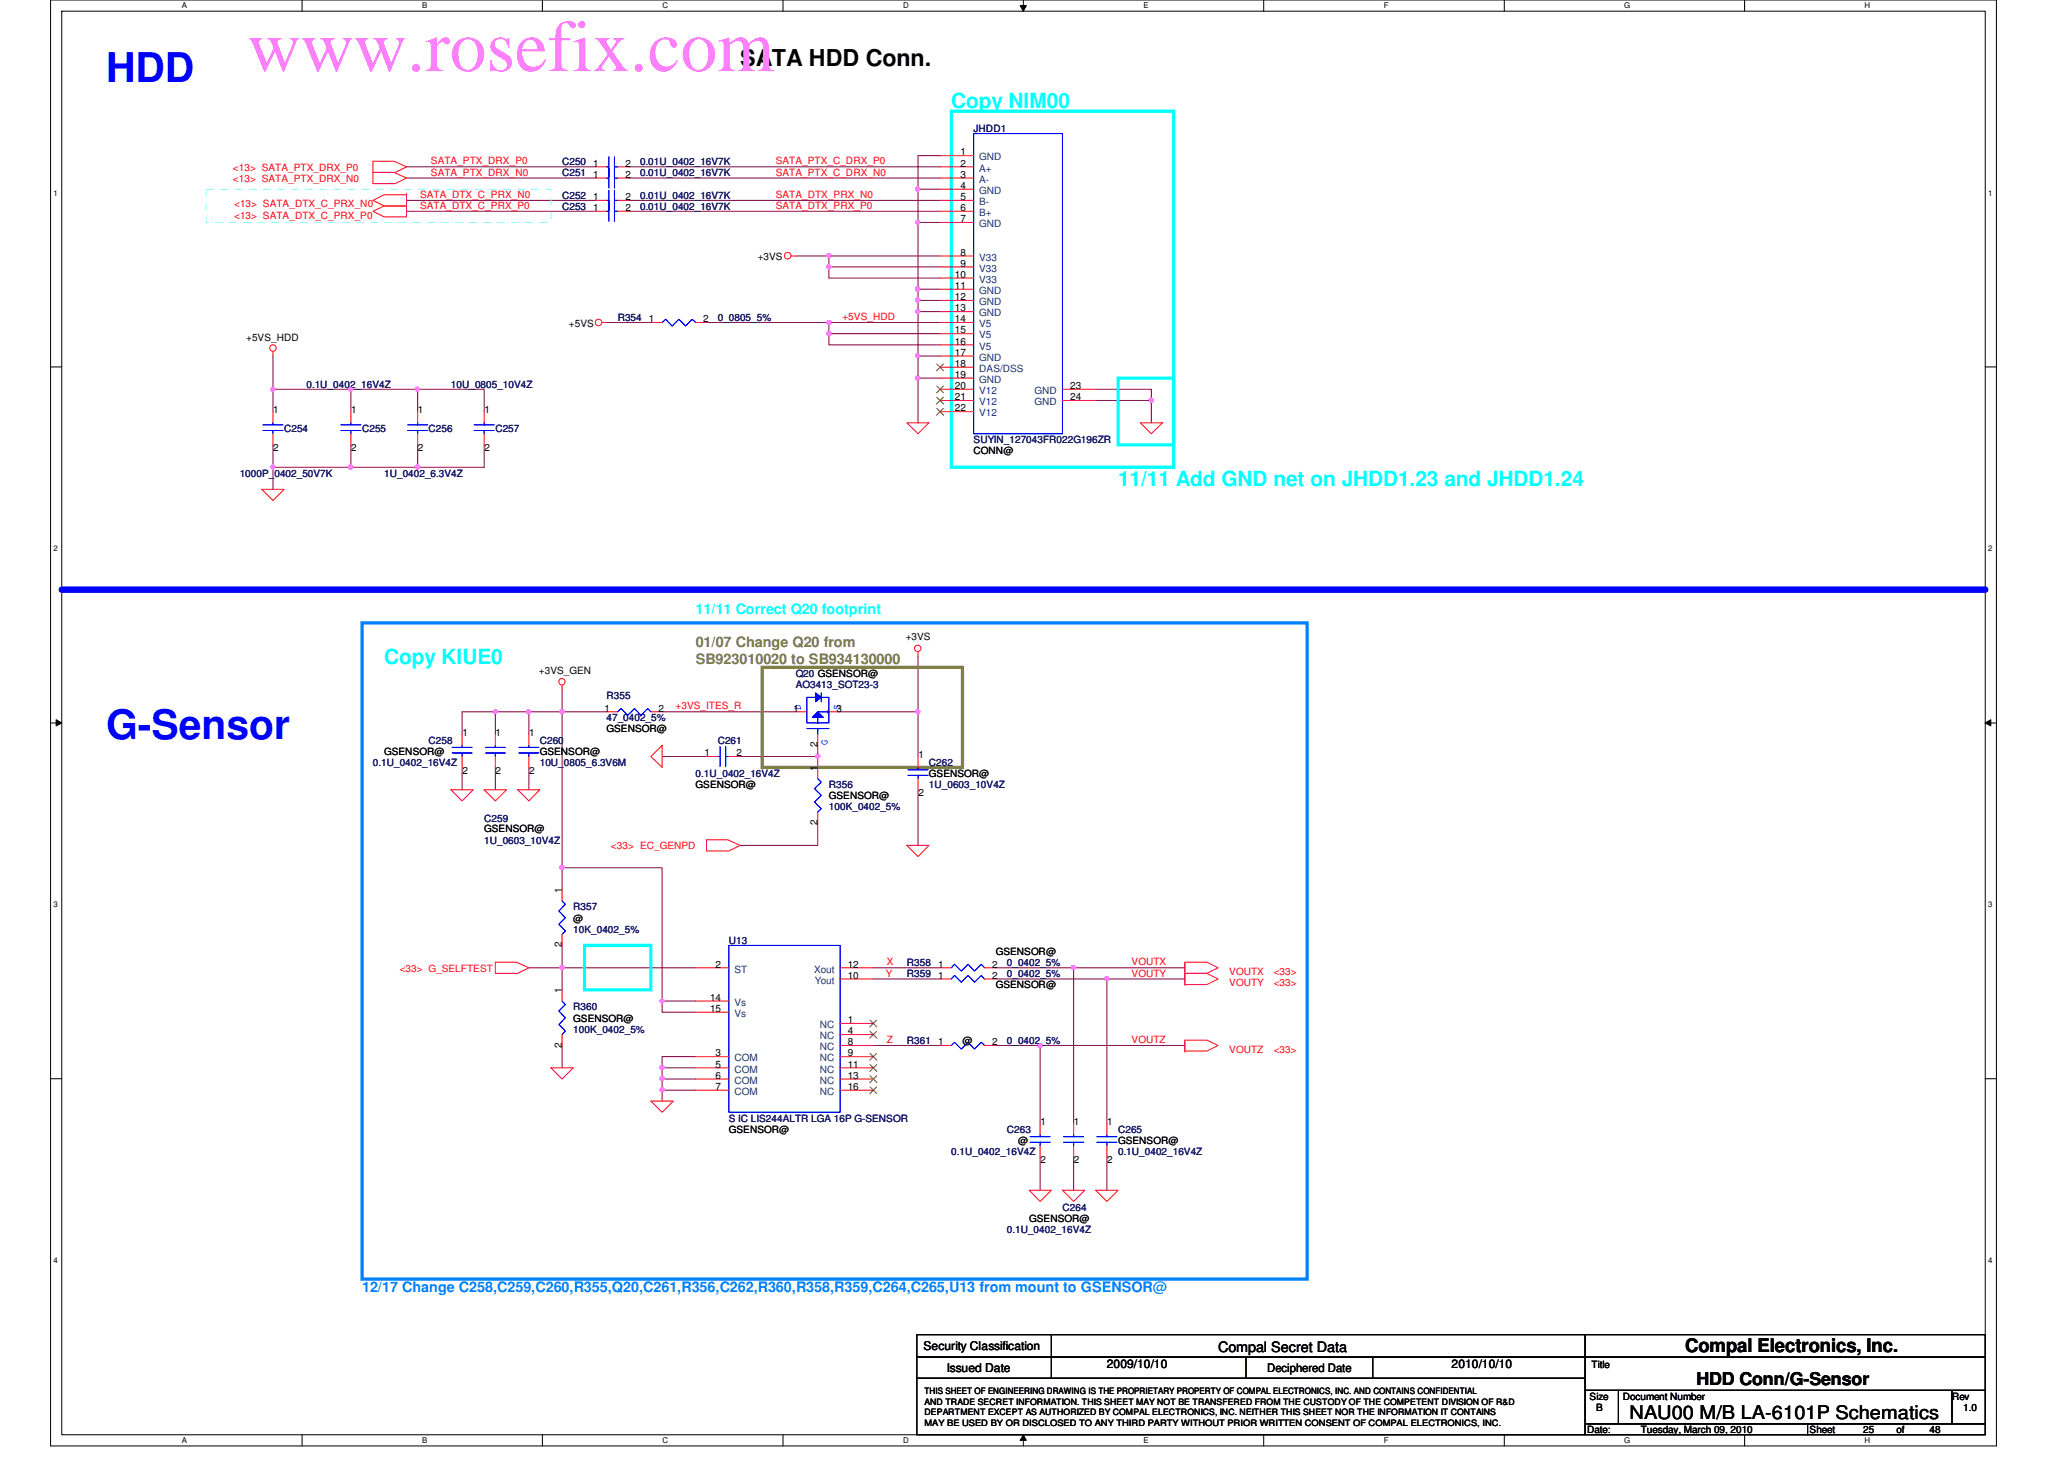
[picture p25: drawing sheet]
<svg xmlns="http://www.w3.org/2000/svg" width="297mm" height="210mm" viewBox="0 0 297 210" stroke-linecap="round" stroke-linejoin="round" font-family="sans-serif">
<defs><g id="words">
<text font-size="10.6" fill="#ff80ff" x="35.6" y="10.2">www.rosefix.com</text>
<g font-size="5.9" fill="#00f">
<text x="15.3" y="11.9">HDD</text>
<text x="15.3" y="106.3">G-Sensor</text>
</g>
<text font-size="3.3" x="106.5" y="9.5">SATA HDD Conn.</text>
<g font-size="3" fill="#0ff">
<text x="136.9" y="15.6">Copy NIM00</text>
<text x="160.9" y="70">11/11 Add GND net on JHDD1.23 and JHDD1.24</text>
<text x="55.3" y="95.6">Copy KIUE0</text>
</g>
<g font-size="2.7">
<text x="242.5" y="194.6">Compal Electronics, Inc.</text>
<text x="234.5" y="204.1">NAU00 M/B LA-6101P Schematics</text>
</g>
<text font-size="2.5" x="244.1" y="199.2">HDD Conn/G-Sensor</text>
<text font-size="2.1" fill="#0ff" x="100.1" y="88.3">11/11 Correct Q20 footprint</text>
<g font-size="2.1" fill="#808040">
<text x="100.1" y="93.1">01/07 Change Q20 from</text>
<text x="100.1" y="95.6">SB923010020 to SB934130000</text>
</g>
<text font-size="2.1" fill="#0080ff" x="52.1" y="185.9">12/17 Change C258,C259,C260,R355,Q20,C261,R356,C262,R360,R358,R359,C264,C265,U13 from mount to GSENSOR@</text>
<text font-size="2.1" x="175.3" y="194.4">Compal Secret Data</text>
<g font-size="1.7">
<text x="132.9" y="194.3">Security Classification</text>
<text x="136.3" y="197.3">Issued Date</text>
<text x="159.3" y="196.9">2009/10/10</text>
<text x="182.4" y="197.4">Deciphered Date</text>
<text x="208.9" y="196.9">2010/10/10</text>
</g>
<g font-size="1.4" fill="#f00">
<text x="62" y="23.7">SATA_PTX_DRX_P0</text>
<text x="111.6" y="23.7">SATA_PTX_C_DRX_P0</text>
<text x="33.5" y="24.6">&lt;13&gt; SATA_PTX_DRX_P0</text>
<text x="33.5" y="26.2">&lt;13&gt; SATA_PTX_DRX_N0</text>
<text x="33.7" y="29.8">&lt;13&gt; SATA_DTX_C_PRX_N0</text>
<text x="60.4" y="28.5">SATA_DTX_C_PRX_N0</text>
<text x="62" y="25.3">SATA_PTX_DRX_N0</text>
<text x="111.6" y="25.3">SATA_PTX_C_DRX_N0</text>
<text x="111.6" y="28.5">SATA_DTX_PRX_N0</text>
<text x="33.7" y="31.5">&lt;13&gt; SATA_DTX_C_PRX_P0</text>
<text x="60.4" y="30.1">SATA_DTX_C_PRX_P0</text>
<text x="111.6" y="30.1">SATA_DTX_PRX_P0</text>
<text x="121.2" y="46.1">+5VS_HDD</text>
<text x="97.2" y="102.1">+3VS_ITES_R</text>
<text x="87.9" y="122.2">&lt;33&gt; EC_GENPD</text>
<text x="57.5" y="139.8">&lt;33&gt; G_SELFTEST</text>
<text x="127.5" y="140.5">Y</text>
<text x="127.6" y="138.9">X</text>
<text x="162.9" y="138.9">VOUTX</text>
<text x="162.9" y="140.5">VOUTY</text>
<text x="176.9" y="140.3">VOUTX</text>
<text x="176.9" y="141.9">VOUTY</text>
<text x="183.3" y="140.3">&lt;33&gt;</text>
<text x="183.3" y="141.9">&lt;33&gt;</text>
<text x="127.6" y="150.1">Z</text>
<text x="162.9" y="150.1">VOUTZ</text>
<text x="176.9" y="151.5">VOUTZ</text>
<text x="183.3" y="151.5">&lt;33&gt;</text>
</g>
<g font-size="1.4" fill="#000080">
<text x="80.9" y="23.7">C250</text>
<text x="92.1" y="23.7">0.01U_0402_16V7K</text>
<text x="140.1" y="19">JHDD1</text>
<text x="80.9" y="25.4">C251</text>
<text x="80.9" y="28.6">C252</text>
<text x="92.1" y="25.4">0.01U_0402_16V7K</text>
<text x="92.1" y="28.6">0.01U_0402_16V7K</text>
<text x="80.9" y="30.2">C253</text>
<text x="92.1" y="30.2">0.01U_0402_16V7K</text>
<text x="88.9" y="46.2">R354</text>
<text x="103.3" y="46.2">0_0805_5%</text>
<text x="44.1" y="55.8">0.1U_0402_16V4Z</text>
<text x="64.9" y="55.8">10U_0805_10V4Z</text>
<text x="40.9" y="62.2">C254</text>
<text x="52.1" y="62.2">C255</text>
<text x="61.7" y="62.2">C256</text>
<text x="71.3" y="62.2">C257</text>
<text x="140.1" y="63.8">SUYIN_127043FR022G196ZR</text>
<text x="34.5" y="68.6">1000P_0402_50V7K</text>
<text x="55.3" y="68.6">1U_0402_6.3V4Z</text>
<text x="87.3" y="100.6">R355</text>
<text x="114.5" y="97.4">Q20 GSENSOR@</text>
<text x="114.5" y="99">AO3413_SOT23-3</text>
<text x="61.7" y="107">C258</text>
<text x="77.7" y="107">C260</text>
<text x="87.3" y="103.8">47_0402_5%</text>
<text x="103.3" y="107">C261</text>
<text x="53.7" y="110.2">0.1U_0402_16V4Z</text>
<text x="77.7" y="110.2">10U_0805_6.3V6M</text>
<text x="100.1" y="111.8">0.1U_0402_16V4Z</text>
<text x="119.3" y="113.4">R356</text>
<text x="133.7" y="110.2">C262</text>
<text x="133.7" y="113.4">1U_0603_10V4Z</text>
<text x="69.7" y="118.2">C259</text>
<text x="119.3" y="116.6">100K_0402_5%</text>
<text x="69.7" y="121.4">1U_0603_10V4Z</text>
<text x="82.5" y="131">R357</text>
<text x="82.5" y="134.2">10K_0402_5%</text>
<text x="104.9" y="135.8">U13</text>
<text x="130.5" y="140.6">R359</text>
<text x="130.5" y="139">R358</text>
<text x="144.9" y="140.6">0_0402_5%</text>
<text x="144.9" y="139">0_0402_5%</text>
<text x="82.5" y="145.4">R360</text>
<text x="82.5" y="148.6">100K_0402_5%</text>
<text x="130.5" y="150.2">R361</text>
<text x="144.9" y="150.2">0_0402_5%</text>
<text x="104.9" y="161.4">S IC LIS244ALTR LGA 16P G-SENSOR</text>
<text x="136.9" y="166.2">0.1U_0402_16V4Z</text>
<text x="144.9" y="163">C263</text>
<text x="160.9" y="163">C265</text>
<text x="160.9" y="166.2">0.1U_0402_16V4Z</text>
<text x="144.9" y="177.4">0.1U_0402_16V4Z</text>
<text x="152.9" y="174.2">C264</text>
</g>
<g font-size="1.4">
<text x="85.4" y="24">1</text>
<text x="90" y="24">2</text>
<text x="138.2" y="22.4">1</text>
<text x="138.2" y="24">2</text>
<text x="85.4" y="25.6">1</text>
<text x="85.4" y="28.8">1</text>
<text x="90" y="25.6">2</text>
<text x="90" y="28.8">2</text>
<text x="138.2" y="25.6">3</text>
<text x="138.2" y="27.2">4</text>
<text x="138.2" y="28.8">5</text>
<text x="85.4" y="30.4">1</text>
<text x="90" y="30.4">2</text>
<text x="138.2" y="30.4">6</text>
<text x="138.2" y="32">7</text>
<text x="109" y="37.4">+3VS</text>
<text x="137.4" y="40">10</text>
<text x="137.4" y="41.6">11</text>
<text x="138.2" y="36.8">8</text>
<text x="138.2" y="38.4">9</text>
<text x="81.9" y="47">+5VS</text>
<text x="93.4" y="46.4">1</text>
<text x="101.2" y="46.4">2</text>
<text x="137.4" y="43.2">12</text>
<text x="137.4" y="44.8">13</text>
<text x="137.4" y="46.4">14</text>
<text x="137.4" y="48">15</text>
<text x="35.4" y="49.1">+5VS_HDD</text>
<text x="137.4" y="49.6">16</text>
<text x="137.4" y="51.2">17</text>
<text x="137.4" y="52.8">18</text>
<text x="39.3" y="59.4">1</text>
<text x="50.5" y="59.4">1</text>
<text x="60.2" y="59.4">1</text>
<text x="69.7" y="59.4">1</text>
<text x="137.4" y="54.4">19</text>
<text x="137.4" y="56">20</text>
<text x="137.4" y="57.6">21</text>
<text x="137.4" y="59.2">22</text>
<text x="154" y="56">23</text>
<text x="154" y="57.6">24</text>
<text x="39.3" y="64.9">2</text>
<text x="50.5" y="64.9">2</text>
<text x="60.2" y="64.9">2</text>
<text x="69.7" y="64.9">2</text>
<text x="140.1" y="65.4">CONN@</text>
<text x="130.3" y="92.1">+3VS</text>
<text x="77.6" y="96.9">+3VS_GEN</text>
<text x="66.5" y="105.8">1</text>
<text x="71.3" y="105.8">1</text>
<text x="76.2" y="105.8">1</text>
<text x="87" y="102.4">1</text>
<text x="87.3" y="105.4">GSENSOR@</text>
<text x="94.8" y="102.4">2</text>
<text x="114.2" y="102.4">1</text>
<text x="117.6" y="107.5" transform="rotate(-90 117.6 107.5)">2</text>
<text x="120.4" y="102.4">3</text>
<text x="55.3" y="108.6">GSENSOR@</text>
<text x="66.5" y="111.3">2</text>
<text x="71.3" y="111.3">2</text>
<text x="76.2" y="111.3">2</text>
<text x="77.7" y="108.6">GSENSOR@</text>
<text x="100.1" y="113.4">GSENSOR@</text>
<text x="101.4" y="108.8">1</text>
<text x="106" y="108.8">2</text>
<text x="117.6" y="110.9" transform="rotate(-90 117.6 110.9)">1</text>
<text x="132.2" y="109">1</text>
<text x="133.7" y="111.8">GSENSOR@</text>
<text x="69.7" y="119.8">GSENSOR@</text>
<text x="117.6" y="118.7" transform="rotate(-90 117.6 118.7)">2</text>
<text x="119.3" y="115">GSENSOR@</text>
<text x="132.2" y="114.5">2</text>
<text x="80.9" y="128.5" transform="rotate(-90 80.9 128.5)">1</text>
<text x="80.9" y="136.3" transform="rotate(-90 80.9 136.3)">2</text>
<text x="82.5" y="132.6">@</text>
<text x="143.3" y="137.4">GSENSOR@</text>
<text x="80.9" y="142.9" transform="rotate(-90 80.9 142.9)">1</text>
<text x="102.2" y="144">14</text>
<text x="103" y="139.2">2</text>
<text x="122" y="139.2">12</text>
<text x="122" y="140.8">10</text>
<text x="135" y="140.8">1</text>
<text x="135" y="139.2">1</text>
<text x="142.8" y="140.8">2</text>
<text x="142.8" y="139.2">2</text>
<text x="143.3" y="142.2">GSENSOR@</text>
<text x="82.5" y="147">GSENSOR@</text>
<text x="102.2" y="145.6">15</text>
<text x="122" y="147.2">1</text>
<text x="122" y="148.8">4</text>
<text x="80.9" y="150.7" transform="rotate(-90 80.9 150.7)">2</text>
<text x="103" y="152">3</text>
<text x="103" y="155.2">6</text>
<text x="103" y="153.6">5</text>
<text x="122" y="155.2">13</text>
<text x="122" y="152">9</text>
<text x="122" y="153.6">11</text>
<text x="122" y="150.4">8</text>
<text x="135" y="150.4">1</text>
<text x="138.5" y="150.2">@</text>
<text x="142.8" y="150.4">2</text>
<text x="103" y="156.8">7</text>
<text x="122" y="156.8">16</text>
<text x="149.7" y="161.8">1</text>
<text x="154.6" y="161.8">1</text>
<text x="159.3" y="161.8">1</text>
<text x="104.9" y="163">GSENSOR@</text>
<text x="146.5" y="164.6">@</text>
<text x="149.7" y="167.3">2</text>
<text x="154.6" y="167.3">2</text>
<text x="159.3" y="167.3">2</text>
<text x="160.9" y="164.6">GSENSOR@</text>
<text x="148.1" y="175.8">GSENSOR@</text>
<text x="229.1" y="196.8">Title</text>
<text x="228.8" y="201.4">Size</text>
<text x="229.7" y="203">B</text>
<text x="233.6" y="201.4">Document Number</text>
<text x="280.9" y="201.4">Rev</text>
<text x="282.5" y="203">1.0</text>
<text x="228.4" y="206.2">Date:</text>
<text x="236.1" y="206.2">Tuesday, March 09, 2010</text>
<text x="260.4" y="206.2">Sheet</text>
<text x="268.1" y="206.2">25</text>
<text x="272.9" y="206.2">of</text>
<text x="277.7" y="206.2">48</text>
</g>
<g font-size="1.4" fill="#004080">
<text x="140.9" y="23.1">GND</text>
<text x="140.9" y="24.7">A+</text>
<text x="140.9" y="26.3">A-</text>
<text x="140.9" y="27.9">GND</text>
<text x="140.9" y="29.5">B-</text>
<text x="140.9" y="31.1">B+</text>
<text x="140.9" y="32.7">GND</text>
<text x="140.9" y="37.5">V33</text>
<text x="140.9" y="39.1">V33</text>
<text x="140.9" y="40.7">V33</text>
<text x="140.9" y="42.3">GND</text>
<text x="140.9" y="43.9">GND</text>
<text x="140.9" y="45.5">GND</text>
<text x="140.9" y="47.1">V5</text>
<text x="140.9" y="48.7">V5</text>
<text x="140.9" y="50.3">V5</text>
<text x="140.9" y="51.9">GND</text>
<text x="140.9" y="53.5">DAS/DSS</text>
<text x="140.9" y="55.1">GND</text>
<text x="140.9" y="56.7">V12</text>
<text x="140.9" y="58.3">V12</text>
<text x="140.9" y="59.9">V12</text>
<text x="148.9" y="56.7">GND</text>
<text x="148.9" y="58.3">GND</text>
<text x="105.7" y="139.9">ST</text>
<text x="117.2" y="139.9">Xout</text>
<text x="117.3" y="141.5">Yout</text>
<text x="105.7" y="144.7">Vs</text>
<text x="105.7" y="146.3">Vs</text>
<text x="118" y="147.9">NC</text>
<text x="118" y="149.5">NC</text>
<text x="105.7" y="152.7">COM</text>
<text x="105.7" y="155.9">COM</text>
<text x="105.7" y="154.3">COM</text>
<text x="118" y="155.9">NC</text>
<text x="118" y="152.7">NC</text>
<text x="118" y="154.3">NC</text>
<text x="118" y="151.1">NC</text>
<text x="105.7" y="157.5">COM</text>
<text x="118" y="157.5">NC</text>
</g>
<g font-size="1.4" fill="#00f">
<text x="115.2" y="102.1" transform="rotate(-90 115.2 102.1)">D</text>
<text x="119.1" y="107.2" transform="rotate(-90 119.1 107.2)">G</text>
<text x="120.9" y="102.1" transform="rotate(-90 120.9 102.1)">S</text>
</g>
<g font-size="1.3">
<text x="133.1" y="203.6">DEPARTMENT EXCEPT AS AUTHORIZED BY COMPAL ELECTRONICS, INC. NEITHER THIS SHEET NOR THE INFORMATION IT CONTAINS</text>
<text x="133.1" y="200.6">THIS SHEET OF ENGINEERING DRAWING IS THE PROPRIETARY PROPERTY OF COMPAL ELECTRONICS, INC. AND CONTAINS CONFIDENTIAL</text>
<text x="133.1" y="202.1">AND TRADE SECRET INFORMATION. THIS SHEET MAY NOT BE TRANSFERED FROM THE CUSTODY OF THE COMPETENT DIVISION OF R&amp;D</text>
<text x="133.1" y="205.1">MAY BE USED BY OR DISCLOSED TO ANY THIRD PARTY WITHOUT PRIOR WRITTEN CONSENT OF COMPAL ELECTRONICS, INC.</text>
</g>
<g font-size="1.1">
<text x="26.2" y="1.1">A</text>
<text x="60.7" y="1.1">B</text>
<text x="95.3" y="1.1">C</text>
<text x="130" y="1.1">D</text>
<text x="164.5" y="1.1">E</text>
<text x="199.1" y="1.1">F</text>
<text x="233.8" y="1.1">G</text>
<text x="268.3" y="1.1">H</text>
<text x="7.7" y="28.2">1</text>
<text x="286.1" y="28.2">1</text>
<text x="7.7" y="79.3">2</text>
<text x="286.1" y="79.3">2</text>
<text x="7.7" y="130.6">3</text>
<text x="286.1" y="130.6">3</text>
<text x="7.7" y="181.7">4</text>
<text x="286.1" y="181.7">4</text>
<text x="26.2" y="207.6">A</text>
<text x="60.7" y="207.6">B</text>
<text x="95.3" y="207.6">C</text>
<text x="130" y="207.6">D</text>
<text x="164.5" y="207.6">E</text>
<text x="199.1" y="207.6">F</text>
<text x="233.8" y="207.6">G</text>
<text x="268.3" y="207.6">H</text>
</g>
</g></defs>
<path d="M7.3 0h280v208h-280zM8.9 1.6h276.8v204.8h-276.8z" fill="none" stroke="#000" stroke-width=".14"/>
<g fill="#fff">
<path d="M26.2 .2h.7v1.2h-.7z"/>
<path d="M26.2 206.6h.7v1.2h-.7z"/>
</g>
<path d="M43.5 0v1.6M43.5 206.4v1.6" fill="none" stroke="#000" stroke-width=".14"/>
<g fill="#fff">
<path d="M60.7 .2h.8v1.2h-.8z"/>
<path d="M60.7 206.6h.8v1.2h-.8z"/>
</g>
<path d="M78.1 0v1.6M78.1 206.4v1.6" fill="none" stroke="#000" stroke-width=".14"/>
<g fill="#fff">
<path d="M95.3 .2h.8v1.2h-.8z"/>
<path d="M95.3 206.6h.8v1.2h-.8z"/>
</g>
<path d="M112.7 0v1.6M112.7 206.4v1.6" fill="none" stroke="#000" stroke-width=".14"/>
<g fill="#fff">
<path d="M130 .2h.7v1.2h-.7z"/>
<path d="M130 206.6h.7v1.2h-.7z"/>
</g>
<path d="M146.8 .8h.9l-.4 .8zM147.3 0v1.6M147.3 206.4l.4 .8h-.9zM147.3 206.4v1.6" fill="none" stroke="#000" stroke-width=".14"/>
<path d="M146.8 .8h.9l-.4 .8zM147.3 206.4l.4 .8h-.9z" fill="#000"/>
<g fill="#fff">
<path d="M164.5 .2h.8v1.2h-.8z"/>
<path d="M164.5 206.6h.8v1.2h-.8z"/>
</g>
<path d="M181.9 0v1.6M181.9 206.4v1.6" fill="none" stroke="#000" stroke-width=".14"/>
<g fill="#fff">
<path d="M199.1 .2h.7v1.2h-.7z"/>
<path d="M199.1 206.6h.7v1.2h-.7z"/>
</g>
<path d="M216.5 0v1.6M216.5 206.4v1.6" fill="none" stroke="#000" stroke-width=".14"/>
<g fill="#fff">
<path d="M233.8 .2h.8v1.2h-.8z"/>
<path d="M233.8 206.6h.8v1.2h-.8z"/>
</g>
<path d="M251.1 0v1.6M251.1 206.4v1.6" fill="none" stroke="#000" stroke-width=".14"/>
<g fill="#fff">
<path d="M268.3 .2h.8v1.2h-.8z"/>
<path d="M268.3 206.6h.8v1.2h-.8z"/>
<path d="M7.7 27.2h.6v1.2h-.6z"/>
<path d="M286.1 27.2h.6v1.2h-.6z"/>
<path d="M7.7 78.4h.6v1.1h-.6z"/>
<path d="M286.1 78.4h.6v1.1h-.6z"/>
</g>
<path d="M7.3 52.8h1.6M285.7 52.8h1.6" fill="none" stroke="#000" stroke-width=".14"/>
<g fill="#fff">
<path d="M7.7 129.6h.6v1.2h-.6z"/>
<path d="M286.1 129.6h.6v1.2h-.6z"/>
</g>
<path d="M7.3 104h1.6M8.1 103.5l.8 .5-.8 .4zM285.7 104h1.6M285.7 104l.8-.5v.9z" fill="none" stroke="#000" stroke-width=".14"/>
<path d="M8.1 103.5l.8 .5-.8 .4zM285.7 104l.8-.5v.9z" fill="#000"/>
<g fill="#fff">
<path d="M7.7 180.8h.6v1.1h-.6z"/>
<path d="M286.1 180.8h.6v1.1h-.6z"/>
</g>
<path d="M7.3 155.2h1.6M285.7 155.2h1.6" fill="none" stroke="#000" stroke-width=".14"/>
<path d="M60.1 56h9.6v3.2M39.3 67.2v3.2M50.5 67.2h9.6M60.1 64v3.2M69.7 64v3.2h-9.6" fill="none" stroke="#800040" stroke-width=".14"/>
<circle cx="60.1" cy="67.2" r=".3" fill="#f0f"/>
<circle cx="60.1" cy="67.2" r=".3" fill="none" stroke="#f0f" stroke-width=".14"/>
<circle cx="50.5" cy="67.2" r=".3" fill="#f0f"/>
<circle cx="50.5" cy="67.2" r=".3" fill="none" stroke="#f0f" stroke-width=".14"/>
<path d="M50.5 59.2v-3.2h9.6v3.2M39.3 64v3.2" fill="none" stroke="#800040" stroke-width=".14"/>
<circle cx="60.1" cy="56" r=".3" fill="#f0f"/>
<circle cx="60.1" cy="56" r=".3" fill="none" stroke="#f0f" stroke-width=".14"/>
<circle cx="50.5" cy="56" r=".3" fill="#f0f"/>
<circle cx="50.5" cy="56" r=".3" fill="none" stroke="#f0f" stroke-width=".14"/>
<path d="M39.3 56h11.2" fill="none" stroke="#800040" stroke-width=".14"/>
<circle cx="50.5" cy="56" r=".3" fill="#f0f"/>
<circle cx="50.5" cy="56" r=".3" fill="none" stroke="#f0f" stroke-width=".14"/>
<path d="M50.5 64v3.2h-11.2" fill="none" stroke="#800040" stroke-width=".14"/>
<circle cx="50.5" cy="67.2" r=".3" fill="#f0f"/>
<circle cx="50.5" cy="67.2" r=".3" fill="none" stroke="#f0f" stroke-width=".14"/>
<circle cx="39.3" cy="67.2" r=".3" fill="#f0f"/>
<circle cx="39.3" cy="67.2" r=".3" fill="none" stroke="#f0f" stroke-width=".14"/>
<path d="M58.5 25.6h27.2M58.5 24h27.2M90.5 24h44.8M90.5 25.6h44.8M132.1 22.4h3.2M132.1 27.2h3.2M39.3 56v3.2" fill="none" stroke="#800040" stroke-width=".14"/>
<circle cx="132.1" cy="27.2" r=".3" fill="#f0f"/>
<circle cx="132.1" cy="27.2" r=".3" fill="none" stroke="#f0f" stroke-width=".14"/>
<path d="M58.5 28.8h27.2M58.5 30.4h27.2M90.5 28.8h44.8M90.5 30.4h44.8M132.1 32h3.2M135.3 38.4h-16v1.6h16" fill="none" stroke="#800040" stroke-width=".14"/>
<circle cx="119.3" cy="38.4" r=".3" fill="#f0f"/>
<circle cx="119.3" cy="38.4" r=".3" fill="none" stroke="#f0f" stroke-width=".14"/>
<path d="M114.5 36.8h4.8v1.6" fill="none" stroke="#800040" stroke-width=".14"/>
<circle cx="119.3" cy="36.8" r=".3" fill="#f0f"/>
<circle cx="119.3" cy="36.8" r=".3" fill="none" stroke="#f0f" stroke-width=".14"/>
<path d="M119.3 36.8h16M132.1 41.6h3.2M132.1 43.2h3.2" fill="none" stroke="#800040" stroke-width=".14"/>
<circle cx="132.1" cy="43.2" r=".3" fill="#f0f"/>
<circle cx="132.1" cy="43.2" r=".3" fill="none" stroke="#f0f" stroke-width=".14"/>
<path d="M87.3 46.4h6.4M101.7 46.4h17.6M119.3 46.4h16M119.3 46.4v3.2h16M132.1 44.8h3.2" fill="none" stroke="#800040" stroke-width=".14"/>
<circle cx="119.3" cy="46.4" r=".3" fill="#f0f"/>
<circle cx="119.3" cy="46.4" r=".3" fill="none" stroke="#f0f" stroke-width=".14"/>
<path d="M119.3 48h16" fill="none" stroke="#800040" stroke-width=".14"/>
<circle cx="119.3" cy="48" r=".3" fill="#f0f"/>
<circle cx="119.3" cy="48" r=".3" fill="none" stroke="#f0f" stroke-width=".14"/>
<path d="M132.1 51.2h3.2" fill="none" stroke="#800040" stroke-width=".14"/>
<circle cx="132.1" cy="51.2" r=".3" fill="#f0f"/>
<circle cx="132.1" cy="51.2" r=".3" fill="none" stroke="#f0f" stroke-width=".14"/>
<path d="M132.1 54.4h3.2" fill="none" stroke="#800040" stroke-width=".14"/>
<circle cx="132.1" cy="54.4" r=".3" fill="#f0f"/>
<circle cx="132.1" cy="54.4" r=".3" fill="none" stroke="#f0f" stroke-width=".14"/>
<path d="M132.1 22.4v4.8M132.1 44.8v6.4" fill="none" stroke="#800040" stroke-width=".14"/>
<circle cx="132.1" cy="44.8" r=".3" fill="#f0f"/>
<circle cx="132.1" cy="44.8" r=".3" fill="none" stroke="#f0f" stroke-width=".14"/>
<path d="M132.1 41.6v1.6" fill="none" stroke="#800040" stroke-width=".14"/>
<circle cx="132.1" cy="41.6" r=".31" fill="#f0f"/>
<circle cx="132.1" cy="41.6" r=".31" fill="none" stroke="#f0f" stroke-width=".14"/>
<path d="M132.1 27.2v4.8M132.1 51.2v9.6" fill="none" stroke="#800040" stroke-width=".14"/>
<circle cx="132.1" cy="27.2" r=".3" fill="#f0f"/>
<circle cx="132.1" cy="27.2" r=".3" fill="none" stroke="#f0f" stroke-width=".14"/>
<path d="M132.1 43.2v1.6" fill="none" stroke="#800040" stroke-width=".14"/>
<circle cx="132.1" cy="43.2" r=".3" fill="#f0f"/>
<circle cx="132.1" cy="43.2" r=".3" fill="none" stroke="#f0f" stroke-width=".14"/>
<path d="M132.1 32v9.6" fill="none" stroke="#800040" stroke-width=".14"/>
<circle cx="132.1" cy="32" r=".3" fill="#f0f"/>
<circle cx="132.1" cy="32" r=".3" fill="none" stroke="#f0f" stroke-width=".14"/>
<path d="M39.3 51.2v4.8" fill="none" stroke="#800040" stroke-width=".14"/>
<circle cx="39.3" cy="56" r=".3" fill="#f0f"/>
<circle cx="39.3" cy="56" r=".3" fill="none" stroke="#f0f" stroke-width=".14"/>
<path d="M71.3 102.4h4.8M76.1 139.2h4.8" fill="none" stroke="#800040" stroke-width=".14"/>
<circle cx="71.3" cy="102.4" r=".3" fill="#f0f"/>
<circle cx="71.3" cy="102.4" r=".3" fill="none" stroke="#f0f" stroke-width=".14"/>
<path d="M132.1 94.4v8M80.9 124.8h14.4v19.2M154.5 139.2v22.4M125.7 150.4h9.6M149.7 150.4h20.8M159.3 140.8v20.8M149.7 166.4v4.8M159.3 166.4v4.8" fill="none" stroke="#800040" stroke-width=".14"/>
<circle cx="154.5" cy="139.2" r=".3" fill="#f0f"/>
<circle cx="154.5" cy="139.2" r=".3" fill="none" stroke="#f0f" stroke-width=".14"/>
<path d="M149.7 150.4v11.2M154.5 166.4v4.8" fill="none" stroke="#800040" stroke-width=".14"/>
<circle cx="149.7" cy="150.4" r=".3" fill="#f0f"/>
<circle cx="149.7" cy="150.4" r=".3" fill="none" stroke="#f0f" stroke-width=".14"/>
<path d="M125.7 139.2h9.6M154.5 139.2h16M125.7 140.8h9.6M143.3 150.4h6.4M159.3 140.8h11.2" fill="none" stroke="#800040" stroke-width=".14"/>
<circle cx="159.3" cy="140.8" r=".3" fill="#f0f"/>
<circle cx="159.3" cy="140.8" r=".3" fill="none" stroke="#f0f" stroke-width=".14"/>
<path d="M66.5 102.4v3.2M66.5 110.4v3.2M71.3 102.4v3.2M71.3 110.4v3.2M95.3 102.4h19.2M120.9 102.4h11.2M80.9 139.2h19.2M80.9 136v6.4M80.9 124.8v3.2M143.3 139.2h11.2M80.9 150.4v3.2M143.3 140.8h16" fill="none" stroke="#800040" stroke-width=".14"/>
<circle cx="80.9" cy="139.2" r=".31" fill="#f0f"/>
<circle cx="80.9" cy="139.2" r=".31" fill="none" stroke="#f0f" stroke-width=".14"/>
<path d="M66.5 102.4h4.8M76.1 110.4v3.2M80.9 102.4h6.4M132.1 102.4v6.4M106.5 121.6h11.2" fill="none" stroke="#800040" stroke-width=".14"/>
<circle cx="132.1" cy="102.4" r=".3" fill="#f0f"/>
<circle cx="132.1" cy="102.4" r=".3" fill="none" stroke="#f0f" stroke-width=".14"/>
<path d="M106.5 108.8h11.2v1.6M132.1 113.6v8" fill="none" stroke="#800040" stroke-width=".14"/>
<circle cx="117.7" cy="108.8" r=".3" fill="#f0f"/>
<circle cx="117.7" cy="108.8" r=".3" fill="none" stroke="#f0f" stroke-width=".14"/>
<path d="M76.1 102.4v3.2M117.7 107.2v1.6M95.3 153.6v1.6h4.8M100.1 152h-4.8v1.6h4.8" fill="none" stroke="#800040" stroke-width=".14"/>
<circle cx="95.3" cy="153.6" r=".31" fill="#f0f"/>
<circle cx="95.3" cy="153.6" r=".31" fill="none" stroke="#f0f" stroke-width=".14"/>
<path d="M95.3 108.8h6.4M117.7 118.4v3.2M95.3 155.2v1.6h4.8" fill="none" stroke="#800040" stroke-width=".14"/>
<circle cx="95.3" cy="155.2" r=".3" fill="#f0f"/>
<circle cx="95.3" cy="155.2" r=".3" fill="none" stroke="#f0f" stroke-width=".14"/>
<path d="M100.1 144h-4.8v1.6h4.8" fill="none" stroke="#800040" stroke-width=".14"/>
<circle cx="95.3" cy="144" r=".3" fill="#f0f"/>
<circle cx="95.3" cy="144" r=".3" fill="none" stroke="#f0f" stroke-width=".14"/>
<path d="M95.3 156.8v1.6" fill="none" stroke="#800040" stroke-width=".14"/>
<circle cx="95.3" cy="156.8" r=".3" fill="#f0f"/>
<circle cx="95.3" cy="156.8" r=".3" fill="none" stroke="#f0f" stroke-width=".14"/>
<path d="M80.9 99.2v3.2" fill="none" stroke="#800040" stroke-width=".14"/>
<circle cx="80.9" cy="102.4" r=".31" fill="#f0f"/>
<circle cx="80.9" cy="102.4" r=".31" fill="none" stroke="#f0f" stroke-width=".14"/>
<path d="M80.9 102.4v22.4" fill="none" stroke="#800040" stroke-width=".14"/>
<circle cx="80.9" cy="124.8" r=".31" fill="#f0f"/>
<circle cx="80.9" cy="124.8" r=".31" fill="none" stroke="#f0f" stroke-width=".14"/>
<path d="M76.1 102.4h4.8" fill="none" stroke="#800040" stroke-width=".14"/>
<circle cx="76.1" cy="102.4" r=".3" fill="#f0f"/>
<circle cx="76.1" cy="102.4" r=".3" fill="none" stroke="#f0f" stroke-width=".14"/>
<path d="M157.7 56h8v1.6" fill="none" stroke="#800040" stroke-width=".14"/>
<circle cx="165.7" cy="57.6" r=".31" fill="#f0f"/>
<circle cx="165.7" cy="57.6" r=".31" fill="none" stroke="#f0f" stroke-width=".14"/>
<path d="M157.7 57.6h8v3.2" fill="none" stroke="#800040" stroke-width=".14"/>
<g fill="none" stroke="#f00" stroke-width=".14">
<path d="M53.7 24.8h3l1.8 .8-1.6 .8h-3.2zM53.7 23.2h3l1.8 .8-1.6 .8h-3.2zM58.5 27.9v3.2M58.5 28h-3.2l-1.6 .8 1.6 .8h3.2M58.5 28.2v1.4M58.5 29.6h-3.2l-1.6 .8 1.6 .8h3.2v-1.4M113.9 36.8h.6M135.3 22.4h4.8M135.3 24h4.8M135.3 25.6h4.8M135.3 27.2h4.8M135.3 28.8h4.8"/>
<path d="M135.3 30.4h4.8M135.3 32h4.8M135.3 36.8h4.8M135.3 38.4h4.8M39.3 50.6v.6M86.7 46.4h.6M135.3 40h4.8M135.3 41.6h4.8M135.3 43.2h4.8M135.3 44.8h4.8M135.3 46.4h4.8M135.3 48h4.8"/>
<path d="M135.3 49.6h4.8M135.3 51.2h4.8M135.3 52.8h4.8M135.3 54.4h4.8M135.3 56h4.8M135.3 57.6h4.8M135.3 59.2h4.8M152.9 56h4.8M152.9 57.6h4.8M37.7 70.4h3.2l-1.6 1.6zM130.5 60.8h3.2l-1.6 1.6zM164.1 60.8h3.2l-1.6 1.6z"/>
<path d="M80.9 98.6v.6M132.1 93.8v.6M64.9 113.6h3.2l-1.6 1.6zM69.7 113.6h3.2l-1.6 1.6zM74.5 113.6h3.2l-1.6 1.6zM76.1 105.6v1.6M76.1 108.8v1.6M95.3 107.2v3.2l-1.6-1.6zM117.7 110.4v1.6M117.7 116.8v1.6M71.3 138.4h3l1.8 .8-1.6 .8h-3.2zM100.1 139.2h4.8"/>
<path d="M101.7 120.8h3l1.8 .8-1.6 .8h-3.2zM120.9 139.2h4.8M130.5 121.6h3.2l-1.6 1.6zM170.5 138.6v3.2M170.5 139.9v-1.5h3.2l1.6 .8-1.6 .8h-3.2M79.3 153.6h3.2l-1.6 1.6zM80.9 142.4v1.6M80.9 148.8v1.6M93.7 158.4h3.2l-1.6 1.6zM100.1 152h4.8M100.1 155.2h4.8M100.1 144h4.8"/>
<path d="M100.1 156.8h4.8M100.1 145.6h4.8M100.1 153.6h4.8M120.9 152h4.8M120.9 155.2h4.8M120.9 156.8h4.8M120.9 147.2h4.8M120.9 148.8h4.8M120.9 153.6h4.8M120.9 150.4h4.8M120.9 140.8h4.8M135.3 150.4h1.6"/>
<path d="M141.7 150.4h1.6M170.5 140h3.2l1.6 .8-1.6 .8h-3.2M170.5 140v1.5M170.5 149.8v1.6M170.5 151.1v-1.5h3.2l1.6 .8-1.6 .8h-3.2M148.1 171.2h3.2l-1.6 1.6zM152.9 171.2h3.2l-1.6 1.6zM157.7 171.2h3.2l-1.6 1.6zM159.3 161.6v1.6M159.3 164.8v1.6"/>
<circle cx="113.4" cy="36.8" r=".47"/>
<circle cx="39.3" cy="50.1" r=".47"/>
<circle cx="86.1" cy="46.4" r=".47"/>
<circle cx="80.9" cy="98.1" r=".46"/>
<circle cx="132.1" cy="93.3" r=".46"/>
</g>
<g fill="none" stroke="#000" stroke-width=".14">
<path d="M131.9 192h96.2v3.2h-96.2zM131.9 195.2h96.2v3.1h-96.2zM131.9 198.3h96.2v8.1h-96.2zM151.3 192v6.3M179.3 195.2v3.1M197.6 195.2v3.1M228.1 192h57.6v3.2h-57.6zM228.1 195.2h57.6v4.8h-57.6zM228.1 200h4.8v4.9h-4.8zM228.1 204.9h32v1.5h-32zM232.9 200h48v4.9h-48zM260.1 204.9h25.6v1.5h-25.6z"/>
<path d="M280.9 200h4.8v4.9h-4.8z"/>
</g>
<path d="M29.7 27.2h49.6v4.8h-49.6z" fill="none" stroke="#80ffff" stroke-width=".14" stroke-dasharray="1 1 1 1 1 1 1 1"/>
<path d="M8.9 84.8h276.8" fill="none" stroke="#00f" stroke-width=".93"/>
<path d="M52.1 89.6h136v94.4h-136z" fill="none" stroke="#0080ff" stroke-width=".47"/>
<path d="M136.9 16h32v51.2h-32zM160.9 54.4h8v9.6h-8zM84.1 136h9.6v6.4h-9.6z" fill="none" stroke="#0ff" stroke-width=".47"/>
<path d="M109.7 96h28.8v14.4h-28.8z" fill="none" stroke="#808040" stroke-width=".47"/>
<g fill="none" stroke="#00f" stroke-width=".14">
<path d="M140.1 19.2h12.8v43.2h-12.8zM74.7 108.3h2.9M74.7 107.5h2.9M76.1 107.2v.3M76.1 108.3v.5M117.7 112l.5 .5-1 1 1 .9-1 1 1 .9-.5 .5M104.9 136h16v24h-16zM80.9 144l.5 .5-1 1 1 .9-1 1 1 .9-.5 .5M136.9 150.4l.5-.5 .9 1 1-1 .9 1 1-1 .5 .5M157.9 164.3h2.8M157.9 163.5h2.8M159.3 163.2v.3"/>
<path d="M159.3 164.3v.5"/>
</g>
<g fill="none" stroke="#804000" stroke-width=".14">
<path d="M134.8 52.4l1 .9M134.8 55.5l1 1M134.8 57.1l1 1M134.8 58.8l1 .9M135.8 52.4l-1 .9M135.8 55.5l-1 1M135.8 57.1l-1 1M135.8 58.8l-1 .9M125.2 154.8l1 .9M125.2 146.8l1 .9M125.2 151.6l1 .9M125.2 148.4l1 1"/>
<path d="M125.2 153.2l1 .9M125.2 156.4l1 1M126.1 154.8l-.9 .9M126.1 146.8l-.9 .9M126.1 151.6l-.9 .9M126.1 148.4l-.9 1M126.1 153.2l-.9 .9M126.1 156.4l-.9 1"/>
</g>
<path d="M117.7 102.4l.8 .8h-1.6z" fill="#00f"/>
<path d="M117.7 102.4l.8 .8h-1.6z" fill="none" stroke="#00f" stroke-width=".14"/>
<path d="M117.4 99.7l.8 .6-.8 .7z" fill="#00f"/>
<path d="M117.4 99.7l.8 .6-.8 .7zM118.2 99.7v1.3M116.1 104.8h3.2M117.4 100.3h-1.3v3.7h3.2v-1.6h-1.6M117.7 104.8v.8M117.7 103.2v.8M118.2 100.3h1.1v2.1v-.1h-.2v.3h.2" fill="none" stroke="#00f" stroke-width=".14"/>
<path d="M117.7 102.4l.8 .8h-1.6z" fill="#00f"/>
<path d="M117.7 102.4l.8 .8h-1.6z" fill="none" stroke="#00f" stroke-width=".14"/>
<path d="M117.4 99.7l.8 .6-.8 .7z" fill="#00f"/>
<g fill="none" stroke="#00f" stroke-width=".14">
<path d="M87.3 24h.3M87.3 30.4h.3M87.3 25.6h.3M87.3 28.8h.3M87.6 22.6v2.8M87.6 29v2.8M87.6 24.2v2.9M87.6 27.4v2.9M88.4 22.6v2.8M88.4 29v2.8M88.4 24.2v2.9M88.4 27.4v2.9"/>
<path d="M88.4 24h.5M88.4 30.4h.5M88.4 25.6h.5M88.4 28.8h.5M95.3 46.4l.5-.5 .9 1 1-1 1 1 .9-1 .5 .5M37.8 61.9h2.9M37.8 61.1h2.9M39.3 60.8v.3M39.3 61.9v.5M49.1 61.9h2.8M49.1 61.1h2.8M50.5 60.8v.3"/>
<path d="M50.5 61.9v.5M58.7 61.9h2.8M58.7 61.1h2.8M60.1 60.8v.3M60.1 61.9v.5M68.2 61.9h2.9M68.2 61.1h2.9M69.7 60.8v.3M69.7 61.9v.5M117.4 99.7l.8 .6-.8 .7zM118.2 99.7v1.3M65.1 108.3h2.8"/>
<path d="M65.1 107.5h2.8M66.5 107.2v.3M66.5 108.3v.5M69.8 108.3h2.9M69.8 107.5h2.9M71.3 107.2v.3M71.3 108.3v.5M88.9 102.4l.5-.5 .9 1 1-1 .9 1 1-1 .5 .5M103.3 108.8h.3M103.6 107.4v2.9M104.4 108.8h.5M104.4 107.4v2.9"/>
<path d="M116.1 104.8h3.2M117.4 100.3h-1.3v3.7h3.2v-1.6h-1.6M117.7 104.8v.8M117.7 103.2v.8M118.2 100.3h1.1v2.1v-.1h-.2v.3h.2M130.7 111.5h2.9M130.7 110.7h2.9M132.1 110.4v.3M132.1 111.5v.5M80.9 129.6l.5 .5-1 1 1 .9-1 1 1 .9-.5 .5M136.9 139.2l.5-.5 .9 1 1-1 .9 1 1-1 .5 .5M136.9 140.8l.5-.5 .9 1 1-1 .9 1 1-1 .5 .5"/>
<path d="M148.2 164.3h2.9M148.2 163.5h2.9M149.7 163.2v.3M149.7 164.3v.5M153.1 164.3h2.9M153.1 163.5h2.9M154.5 163.2v.3M154.5 164.3v.5"/>
</g>
<g fill="none" stroke="#f00" stroke-width=".14">
<path d="M85.7 24h1.6M85.7 30.4h1.6M85.7 25.6h1.6M85.7 28.8h1.6M88.9 24h1.6M88.9 30.4h1.6M88.9 25.6h1.6M88.9 28.8h1.6M39.3 59.2v1.6M50.5 59.2v1.6M60.1 59.2v1.6M69.7 59.2v1.6"/>
<path d="M93.7 46.4h1.6M100.1 46.4h1.6M39.3 62.4v1.6M50.5 62.4v1.6M60.1 62.4v1.6M69.7 62.4v1.6M66.5 105.6v1.6M66.5 108.8v1.6M71.3 105.6v1.6M71.3 108.8v1.6M87.3 102.4h1.6M93.7 102.4h1.6"/>
<path d="M101.7 108.8h1.6M104.9 108.8h1.6M114.5 102.4h1.6M117.7 105.6v1.6M119.3 102.4h1.6M132.1 108.8v1.6M132.1 112v1.6M80.9 128v1.6M80.9 134.4v1.6M135.3 139.2h1.6M141.7 139.2h1.6M135.3 140.8h1.6"/>
<path d="M141.7 140.8h1.6M149.7 161.6v1.6M149.7 164.8v1.6M154.5 161.6v1.6M154.5 164.8v1.6"/>
</g>
<circle cx="60.1" cy="67.2" r=".3" fill="#f0f"/>
<circle cx="60.1" cy="67.2" r=".3" fill="none" stroke="#f0f" stroke-width=".14"/>
<circle cx="50.5" cy="67.2" r=".3" fill="#f0f"/>
<circle cx="50.5" cy="67.2" r=".3" fill="none" stroke="#f0f" stroke-width=".14"/>
<circle cx="60.1" cy="56" r=".3" fill="#f0f"/>
<circle cx="60.1" cy="56" r=".3" fill="none" stroke="#f0f" stroke-width=".14"/>
<circle cx="50.5" cy="56" r=".3" fill="#f0f"/>
<circle cx="50.5" cy="56" r=".3" fill="none" stroke="#f0f" stroke-width=".14"/>
<circle cx="50.5" cy="56" r=".3" fill="#f0f"/>
<circle cx="50.5" cy="56" r=".3" fill="none" stroke="#f0f" stroke-width=".14"/>
<circle cx="50.5" cy="67.2" r=".3" fill="#f0f"/>
<circle cx="50.5" cy="67.2" r=".3" fill="none" stroke="#f0f" stroke-width=".14"/>
<circle cx="39.3" cy="67.2" r=".3" fill="#f0f"/>
<circle cx="39.3" cy="67.2" r=".3" fill="none" stroke="#f0f" stroke-width=".14"/>
<circle cx="132.1" cy="27.2" r=".3" fill="#f0f"/>
<circle cx="132.1" cy="27.2" r=".3" fill="none" stroke="#f0f" stroke-width=".14"/>
<circle cx="119.3" cy="38.4" r=".3" fill="#f0f"/>
<circle cx="119.3" cy="38.4" r=".3" fill="none" stroke="#f0f" stroke-width=".14"/>
<circle cx="119.3" cy="36.8" r=".3" fill="#f0f"/>
<circle cx="119.3" cy="36.8" r=".3" fill="none" stroke="#f0f" stroke-width=".14"/>
<circle cx="132.1" cy="43.2" r=".3" fill="#f0f"/>
<circle cx="132.1" cy="43.2" r=".3" fill="none" stroke="#f0f" stroke-width=".14"/>
<circle cx="119.3" cy="46.4" r=".3" fill="#f0f"/>
<circle cx="119.3" cy="46.4" r=".3" fill="none" stroke="#f0f" stroke-width=".14"/>
<circle cx="119.3" cy="48" r=".3" fill="#f0f"/>
<circle cx="119.3" cy="48" r=".3" fill="none" stroke="#f0f" stroke-width=".14"/>
<circle cx="132.1" cy="51.2" r=".3" fill="#f0f"/>
<circle cx="132.1" cy="51.2" r=".3" fill="none" stroke="#f0f" stroke-width=".14"/>
<circle cx="132.1" cy="54.4" r=".3" fill="#f0f"/>
<circle cx="132.1" cy="54.4" r=".3" fill="none" stroke="#f0f" stroke-width=".14"/>
<circle cx="132.1" cy="44.8" r=".3" fill="#f0f"/>
<circle cx="132.1" cy="44.8" r=".3" fill="none" stroke="#f0f" stroke-width=".14"/>
<circle cx="132.1" cy="41.6" r=".31" fill="#f0f"/>
<circle cx="132.1" cy="41.6" r=".31" fill="none" stroke="#f0f" stroke-width=".14"/>
<circle cx="132.1" cy="27.2" r=".3" fill="#f0f"/>
<circle cx="132.1" cy="27.2" r=".3" fill="none" stroke="#f0f" stroke-width=".14"/>
<circle cx="132.1" cy="43.2" r=".3" fill="#f0f"/>
<circle cx="132.1" cy="43.2" r=".3" fill="none" stroke="#f0f" stroke-width=".14"/>
<circle cx="132.1" cy="32" r=".3" fill="#f0f"/>
<circle cx="132.1" cy="32" r=".3" fill="none" stroke="#f0f" stroke-width=".14"/>
<circle cx="39.3" cy="56" r=".3" fill="#f0f"/>
<circle cx="39.3" cy="56" r=".3" fill="none" stroke="#f0f" stroke-width=".14"/>
<circle cx="71.3" cy="102.4" r=".3" fill="#f0f"/>
<circle cx="71.3" cy="102.4" r=".3" fill="none" stroke="#f0f" stroke-width=".14"/>
<circle cx="154.5" cy="139.2" r=".3" fill="#f0f"/>
<circle cx="154.5" cy="139.2" r=".3" fill="none" stroke="#f0f" stroke-width=".14"/>
<circle cx="149.7" cy="150.4" r=".3" fill="#f0f"/>
<circle cx="149.7" cy="150.4" r=".3" fill="none" stroke="#f0f" stroke-width=".14"/>
<circle cx="159.3" cy="140.8" r=".3" fill="#f0f"/>
<circle cx="159.3" cy="140.8" r=".3" fill="none" stroke="#f0f" stroke-width=".14"/>
<circle cx="80.9" cy="139.2" r=".31" fill="#f0f"/>
<circle cx="80.9" cy="139.2" r=".31" fill="none" stroke="#f0f" stroke-width=".14"/>
<circle cx="132.1" cy="102.4" r=".3" fill="#f0f"/>
<circle cx="132.1" cy="102.4" r=".3" fill="none" stroke="#f0f" stroke-width=".14"/>
<circle cx="117.7" cy="108.8" r=".3" fill="#f0f"/>
<circle cx="117.7" cy="108.8" r=".3" fill="none" stroke="#f0f" stroke-width=".14"/>
<circle cx="95.3" cy="153.6" r=".31" fill="#f0f"/>
<circle cx="95.3" cy="153.6" r=".31" fill="none" stroke="#f0f" stroke-width=".14"/>
<circle cx="95.3" cy="155.2" r=".3" fill="#f0f"/>
<circle cx="95.3" cy="155.2" r=".3" fill="none" stroke="#f0f" stroke-width=".14"/>
<circle cx="95.3" cy="144" r=".3" fill="#f0f"/>
<circle cx="95.3" cy="144" r=".3" fill="none" stroke="#f0f" stroke-width=".14"/>
<circle cx="95.3" cy="156.8" r=".3" fill="#f0f"/>
<circle cx="95.3" cy="156.8" r=".3" fill="none" stroke="#f0f" stroke-width=".14"/>
<circle cx="80.9" cy="102.4" r=".31" fill="#f0f"/>
<circle cx="80.9" cy="102.4" r=".31" fill="none" stroke="#f0f" stroke-width=".14"/>
<circle cx="80.9" cy="124.8" r=".31" fill="#f0f"/>
<circle cx="80.9" cy="124.8" r=".31" fill="none" stroke="#f0f" stroke-width=".14"/>
<circle cx="76.1" cy="102.4" r=".3" fill="#f0f"/>
<circle cx="76.1" cy="102.4" r=".3" fill="none" stroke="#f0f" stroke-width=".14"/>
<circle cx="165.7" cy="57.6" r=".31" fill="#f0f"/>
<circle cx="165.7" cy="57.6" r=".31" fill="none" stroke="#f0f" stroke-width=".14"/>
<use href="#words"/>
</svg>
